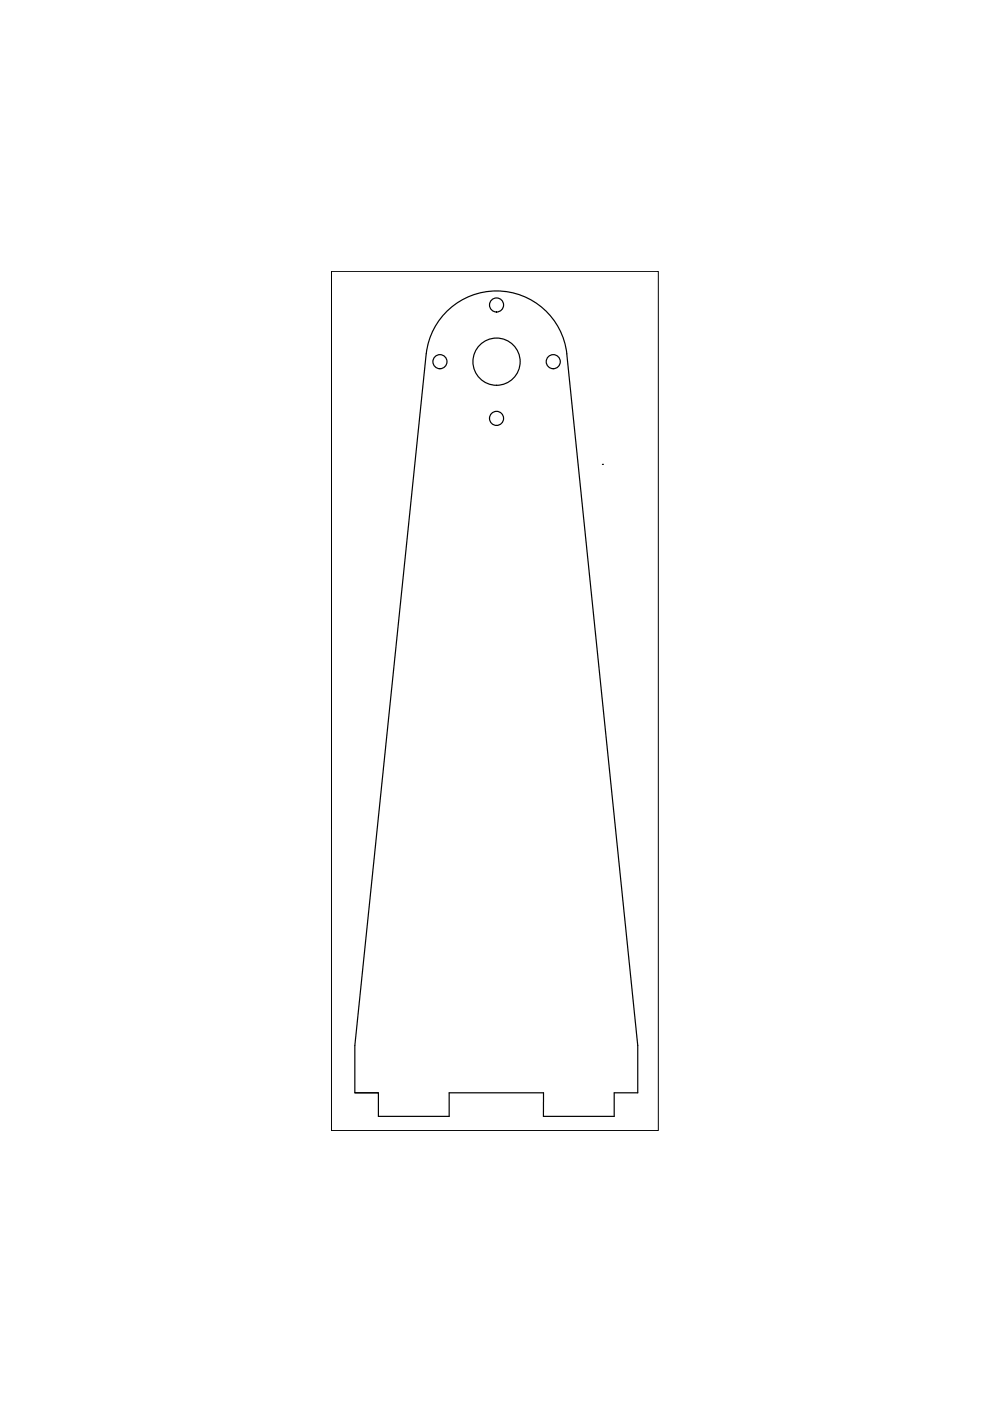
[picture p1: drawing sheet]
<svg xmlns="http://www.w3.org/2000/svg" width="210mm" height="297mm" viewBox="0 0 210 297" stroke-linecap="round" stroke-linejoin="round" font-family="sans-serif">
<!-- layer: 0 -->
<g fill="none" stroke="#000" stroke-width=".25">
<path d="M90.4 75a15 15 0 0 1 14.9-13.3 15 15 0 0 1 14.9 13.3l15 146.7v10h-5v5h-15v-5h-20v5h-15v-5h-5v-10l15.2-146.7M127.7 98.5h.1M75.2 231.7h5"/>
<circle cx="93.3" cy="76.7" r="1.49"/>
<circle cx="105.3" cy="76.7" r="5"/>
<circle cx="105.3" cy="64.7" r="1.49"/>
<circle cx="117.3" cy="76.7" r="1.49"/>
<circle cx="105.3" cy="88.7" r="1.49"/>
</g>
<path d="M70.3 57.5h69.3v182.2h-69.3zM70.3 57.5v118.1" fill="none" stroke="#000" stroke-width=".21"/>
</svg>
